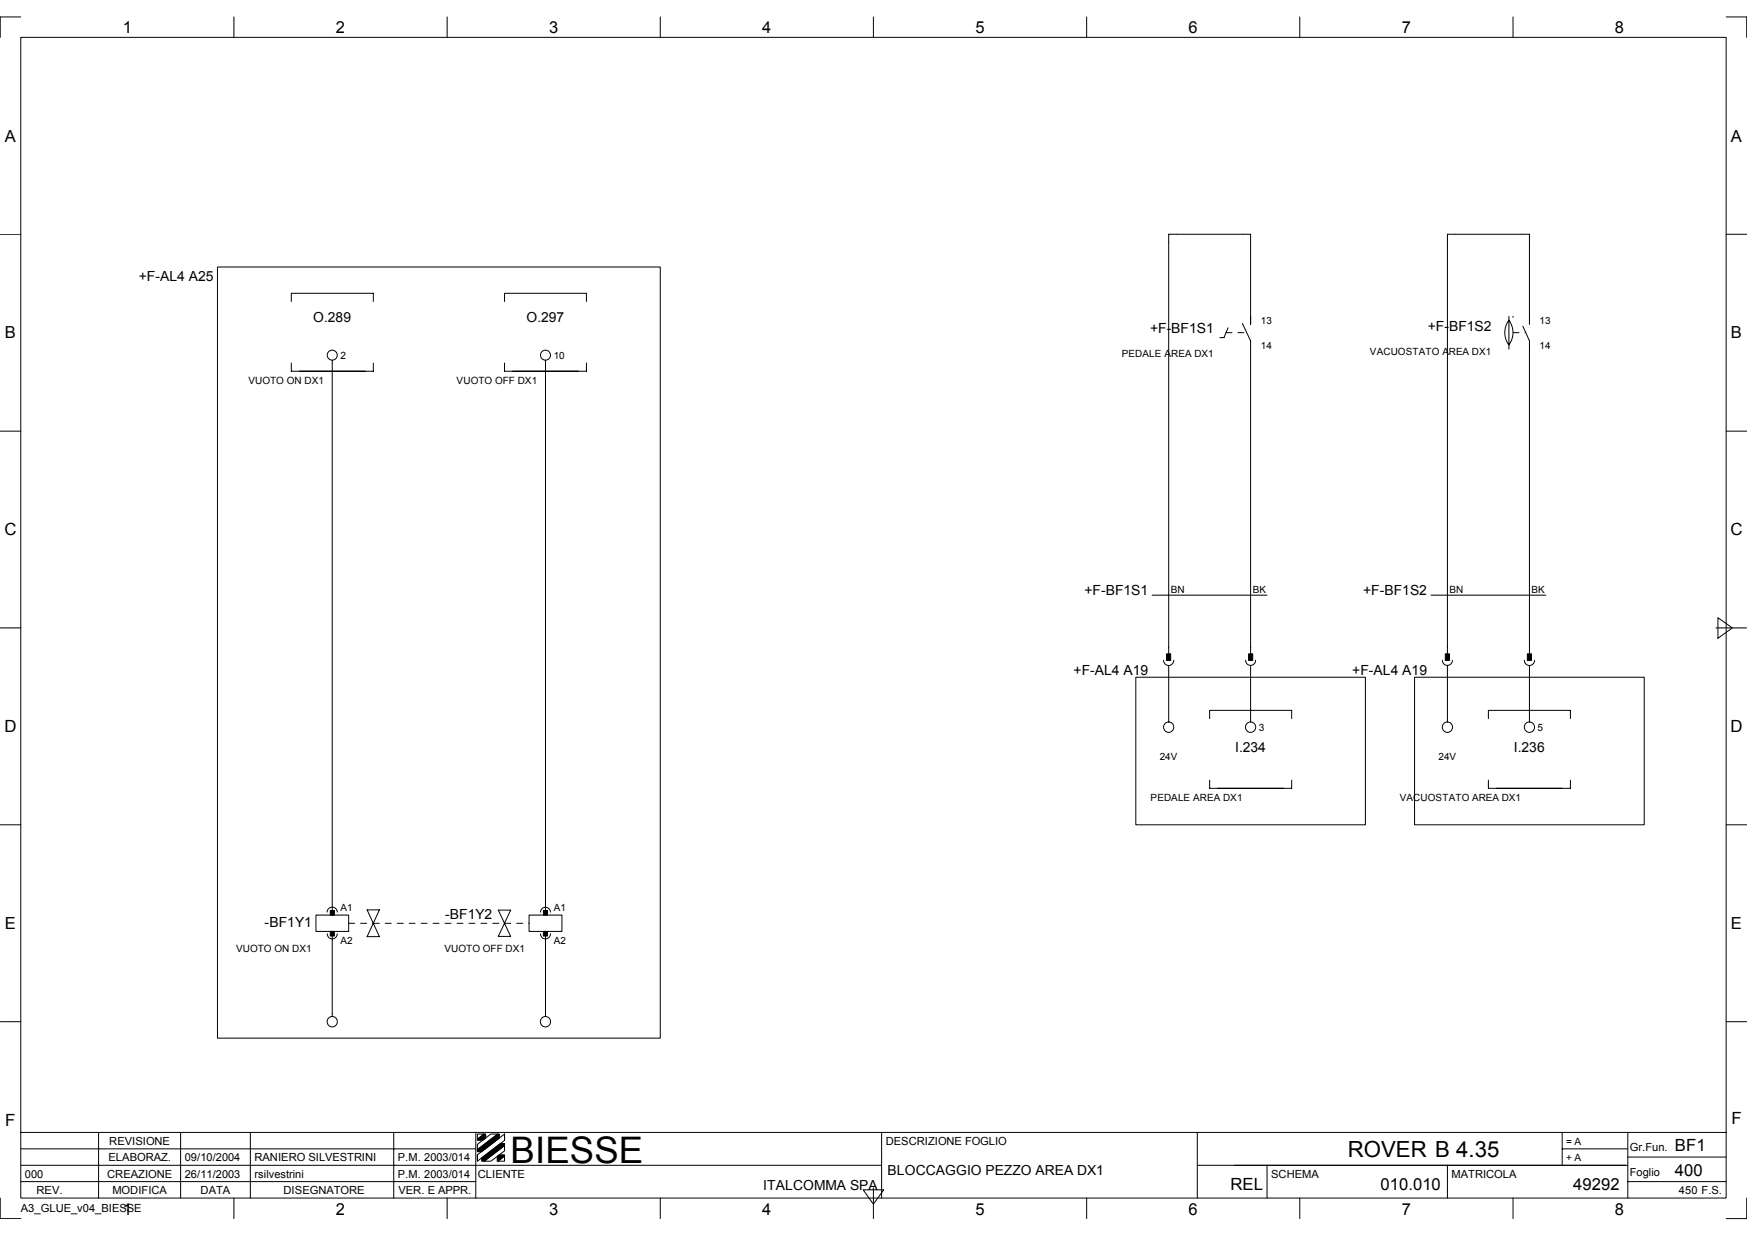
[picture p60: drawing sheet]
<svg xmlns="http://www.w3.org/2000/svg" width="297mm" height="210mm" viewBox="0 0 297 210" stroke-linecap="round" stroke-linejoin="round" font-family="sans-serif">
<defs><g id="words">
<text font-size="6.2" x="86.8" y="197.7">BIESSE</text>
<text font-size="3.8" x="229.2" y="196.7">ROVER B 4.35</text>
<g font-size="2.9">
<text x=".8" y="91">C</text>
<text x="294.2" y="91">C</text>
<text x=".8" y="124.4">D</text>
<text x="294.2" y="124.4">D</text>
<text x=".9" y="191.3">F</text>
<text x="294.4" y="191">F</text>
<text x="284.8" y="195.6">BF1</text>
<text x="209.2" y="202.2">REL</text>
</g>
<g font-size="2.8">
<text x="20.9" y="5.7">1</text>
<text x="57.1" y="5.7">2</text>
<text x="93.4" y="5.7">3</text>
<text x="129.6" y="5.7">4</text>
<text x="165.8" y="5.7">5</text>
<text x="202.1" y="5.7">6</text>
<text x="238.3" y="5.7">7</text>
<text x="274.6" y="5.7">8</text>
<text x=".8" y="24.1">A</text>
<text x="294.3" y="24.1">A</text>
<text x=".8" y="57.5">B</text>
<text x="294.3" y="57.5">B</text>
<text x=".8" y="157.9">E</text>
<text x="294.3" y="157.9">E</text>
<text x="234.7" y="202.2">010.010</text>
<text x="267.5" y="202.2">49292</text>
<text x="284.8" y="199.8">400</text>
<text x="20.9" y="206.5">1</text>
<text x="57.1" y="206.5">2</text>
<text x="93.4" y="206.5">3</text>
<text x="129.6" y="206.5">4</text>
<text x="165.8" y="206.5">5</text>
<text x="202.1" y="206.5">6</text>
<text x="238.3" y="206.5">7</text>
<text x="274.6" y="206.5">8</text>
</g>
<g font-size="2.4">
<text x="23.6" y="47.8">+F-AL4 A25</text>
<text x="53.3" y="54.8">O.289</text>
<text x="89.5" y="54.8">O.297</text>
<text x="195.5" y="56.5">+F-BF1S1</text>
<text x="242.8" y="56.3">+F-BF1S2</text>
<text x="184.4" y="101.2">+F-BF1S1</text>
<text x="231.8" y="101.2">+F-BF1S2</text>
<text x="182.5" y="114.7">+F-AL4 A19</text>
<text x="229.9" y="114.7">+F-AL4 A19</text>
<text x="210" y="127.8">I.234</text>
<text x="257.4" y="127.8">I.236</text>
<text x="45" y="157.6">-BF1Y1</text>
<text x="75.7" y="156.2">-BF1Y2</text>
<text x="129.8" y="202.2">ITALCOMMA SPA</text>
<text x="150.9" y="199.7">BLOCCAGGIO PEZZO AREA DX1</text>
</g>
<g font-size="1.9">
<text x="18.4" y="197.4">ELABORAZ.</text>
<text x="18.6" y="194.6">REVISIONE</text>
<text x="31.4" y="197.4">09/10/2004</text>
<text x="43.3" y="197.4">RANIERO SILVESTRINI</text>
<text x="67.6" y="197.4">P.M. 2003/014</text>
<text x="150.6" y="194.6">DESCRIZIONE FOGLIO</text>
<text x="277.1" y="195.6">Gr.Fun.</text>
<text x="4.2" y="200.1">000</text>
<text x="6.2" y="202.9">REV.</text>
<text x="18.2" y="200.1">CREAZIONE</text>
<text x="19.1" y="202.9">MODIFICA</text>
<text x="31.4" y="200.1">26/11/2003</text>
<text x="34.1" y="202.9">DATA</text>
<text x="43.3" y="200.1">rsilvestrini</text>
<text x="48.2" y="202.9">DISEGNATORE</text>
<text x="67.6" y="200.1">P.M. 2003/014</text>
<text x="67.7" y="202.9">VER. E APPR.</text>
<text x="81.3" y="200.1">CLIENTE</text>
<text x="216.1" y="200.1">SCHEMA</text>
<text x="246.8" y="200.1">MATRICOLA</text>
<text x="277.1" y="199.8">Foglio</text>
<text x="285.5" y="202.9">450 F.S.</text>
<text x="3.5" y="206.1">A3_GLUE_v04_BIESSE</text>
</g>
<g font-size="1.7">
<text x="214.4" y="55.1">13</text>
<text x="214.4" y="59.3">14</text>
<text x="261.8" y="55.1">13</text>
<text x="261.8" y="59.3">14</text>
<text x="42.2" y="65.3">VUOTO ON DX1</text>
<text x="57.9" y="61.1">2</text>
<text x="77.6" y="65.3">VUOTO OFF DX1</text>
<text x="94.1" y="61.1">10</text>
<text x="190.8" y="60.6">PEDALE AREA DX1</text>
<text x="232.9" y="60.4">VACUOSTATO AREA DX1</text>
<text x="199" y="100.8">BN</text>
<text x="213" y="100.8">BK</text>
<text x="246.4" y="100.8">BN</text>
<text x="260.4" y="100.8">BK</text>
<text x="214" y="124.3">3</text>
<text x="261.4" y="124.3">5</text>
<text x="197.2" y="129.2">24V</text>
<text x="244.6" y="129.2">24V</text>
<text x="195.6" y="136.1">PEDALE AREA DX1</text>
<text x="238" y="136.1">VACUOSTATO AREA DX1</text>
<text x="57.9" y="154.8">A1</text>
<text x="94.1" y="154.8">A1</text>
<text x="40.1" y="161.8">VUOTO ON DX1</text>
<text x="57.9" y="160.4">A2</text>
<text x="75.6" y="161.8">VUOTO OFF DX1</text>
<text x="94.1" y="160.4">A2</text>
<text x="266.3" y="194.6">= A</text>
<text x="266.3" y="197.4">+ A</text>
</g>
</g></defs>
<g fill="none" stroke="#000" stroke-width=".17">
<path d="M3.5 6.3h290v197.3h-290zM3.5 2.9h-3.5v3.4M39.8 2.9v3.4M76 2.9v3.4M112.3 2.9v3.4M148.5 2.9v3.4M184.8 2.9v3.4M221 2.9v3.4M257.3 2.9v3.4M293.5 2.9h3.5v3.4M0 39.8h3.5M293.5 39.8h3.5"/>
<path d="M37 45.4h75.3v131h-75.3zM49.5 51.2v-1.4h14v1.4M85.8 51.2v-1.4h13.9v1.4M208.8 55.7l-.7 1.7h-.7M211.2 55l1.4 2.9v53.2M212.6 55.1v-15.3h-13.9v71.3M256.6 54.4a3.5 3.5 0 0 0-.1 4.2M256.6 53.8v5.5M256.6 54.5a3.5 3.5 0 0 1 0 4.1M257.3 53.8h.1M258.9 55.4l1.2 2.5v53.2M260.1 55.1v-15.3h-14v71.3"/>
<path d="M0 73.3h3.5M49.5 61.7v1.4h14v-1.4M56.5 61.2v94.3M85.8 61.7v1.4h13.9v-1.4M92.7 61.2v94.3M293.5 73.3h3.5M0 106.7h3.5M193.1 115.1h39.1v25.1h-39.1zM195.9 101.2h19.5M197.8 112.2a.87 .87 0 0 0 .9 .9 .87 .87 0 0 0 .9-.9M198.7 113.1v9.6M211.8 112.2a.85 .85 0 0 0 .8 .9 .85 .85 0 0 0 .9-.9"/>
<path d="M212.6 113.1v9.6M240.5 115.1h39.1v25.1h-39.1zM243.3 101.2h19.5M245.3 112.2a.85 .85 0 0 0 .8 .9 .85 .85 0 0 0 .8-.9M246.1 113.1v9.6M259.2 112.2a.87 .87 0 0 0 .9 .9 .87 .87 0 0 0 .8-.9M260.1 113.1v9.6M291.8 106.7h5.2M292.1 105l2.5 1.7-2.5 1.8zM205.7 122.1v-1.4h13.9v1.4M205.7 132.6v1.4h13.9v-1.4M253.1 122.1v-1.4h13.9v1.4"/>
<path d="M253.1 132.6v1.4h13.9v-1.4M0 140.2h3.5M53.7 155.5h5.6v2.8h-5.6zM55.6 155a.87 .87 0 0 1 .9-.8 .87 .87 0 0 1 .9 .8M55.6 158.7a.85 .85 0 0 0 .9 .9 .85 .85 0 0 0 .8-.9M56.5 158.3v14.5M62.4 154.6l2.1 4.6h-2.1l2.1-4.6zM84.7 154.7h2.1l-2.1 4.5h2.1zM90 155.5h5.5v2.8h-5.5zM91.9 155a.85 .85 0 0 1 .8-.8 .85 .85 0 0 1 .9 .8M91.9 158.7a.85 .85 0 0 0 .8 .9 .85 .85 0 0 0 .9-.9M92.7 158.3v14.5"/>
<path d="M293.5 140.2h3.5M0 173.7h3.5M293.5 173.7h3.5M3.5 192.5h290M3.5 198.1h146.4M3.5 195.3h77.4M16.8 192.5v11.1M30.7 192.5v11.1M42.6 192.5v11.1M66.9 192.5v11.1M80.9 192.5v11.1M81.2 196.3l4.6-3.6v1.1l-4.6 3.6z"/>
<path d="M81.2 194.5l2.3-1.8h1.1l-3.4 2.7zM81.2 192.7h1.1l-1.1 .9zM81.2 195.4v.3M81.2 196.3v1M82.3 197.4l3.5-2.7v.9l-2.3 1.8zM84.7 197.4l1.1-.9v.9zM85.8 192.7v1.1M149.9 192.5v11.1M203.6 198.1h73.2M203.6 192.5v11.1M215.4 198.1v5.5M246.1 198.1v5.5"/>
<path d="M265.6 195.3h11.2M265.6 192.5v5.6M276.8 192.5v11.1M276.8 196.7h16.7M0 203.6v3.5h3.5M3.5 200.8h77.4M39.8 203.6v3.5M76 203.6v3.5M112.3 203.6v3.5M146.8 202.2h3.5l-1.8 2.5zM148.5 201.9v5.2M184.8 203.6v3.5"/>
<path d="M221 203.6v3.5M257.3 203.6v3.5M276.8 200.8h16.7M297 203.6v3.5h-3.5"/>
<circle cx="56.5" cy="60.4" r=".85"/>
<circle cx="92.7" cy="60.4" r=".85"/>
<circle cx="198.7" cy="123.6" r=".88"/>
<circle cx="212.6" cy="123.6" r=".88"/>
<circle cx="246.1" cy="123.6" r=".88"/>
<circle cx="260" cy="123.6" r=".88"/>
<circle cx="56.5" cy="173.6" r=".88"/>
<circle cx="92.7" cy="173.6" r=".88"/>
</g>
<g fill="#000" stroke="#000" stroke-width=".17">
<path d="M198.3 111.1h.7v1.1h-.7z" fill-rule="evenodd"/>
<path d="M212.3 111.1h.7v1.1h-.7z" fill-rule="evenodd"/>
<path d="M245.7 111.1h.7v1.1h-.7z" fill-rule="evenodd"/>
<path d="M259.7 111.1h.7v1.1h-.7z" fill-rule="evenodd"/>
<path d="M56.2 154.7h.7v.8h-.7z" fill-rule="evenodd"/>
<path d="M56.2 158.3h.7v.8h-.7z" fill-rule="evenodd"/>
<path d="M92.4 154.7h.7v.8h-.7z" fill-rule="evenodd"/>
<path d="M92.4 158.3h.7v.8h-.7z" fill-rule="evenodd"/>
<path d="M81.2 193.6l1.1-.9h.3v.7l-.5 .4h-.9z" fill-rule="evenodd"/>
<path d="M81.9 196.8l3.2-2.4h.7v.3l-3.5 2.7h-.4z" fill-rule="evenodd"/>
<path d="M81.2 195.4l3.4-2.7h.3v.7l-3 2.3h-.7z" fill-rule="evenodd"/>
<path d="M84.5 196.6l.4-.3h.9v.2l-1.1 .9h-.2z" fill-rule="evenodd"/>
</g>
<path d="M208.4 56.5h3.6M257.3 56.5h2.1M59.3 156.9h4.2M63.5 156.9h26.5" fill="none" stroke="#000" stroke-width=".17" stroke-dasharray="1 1 1 1 1 1 1 1"/>
<use href="#words"/>
</svg>
